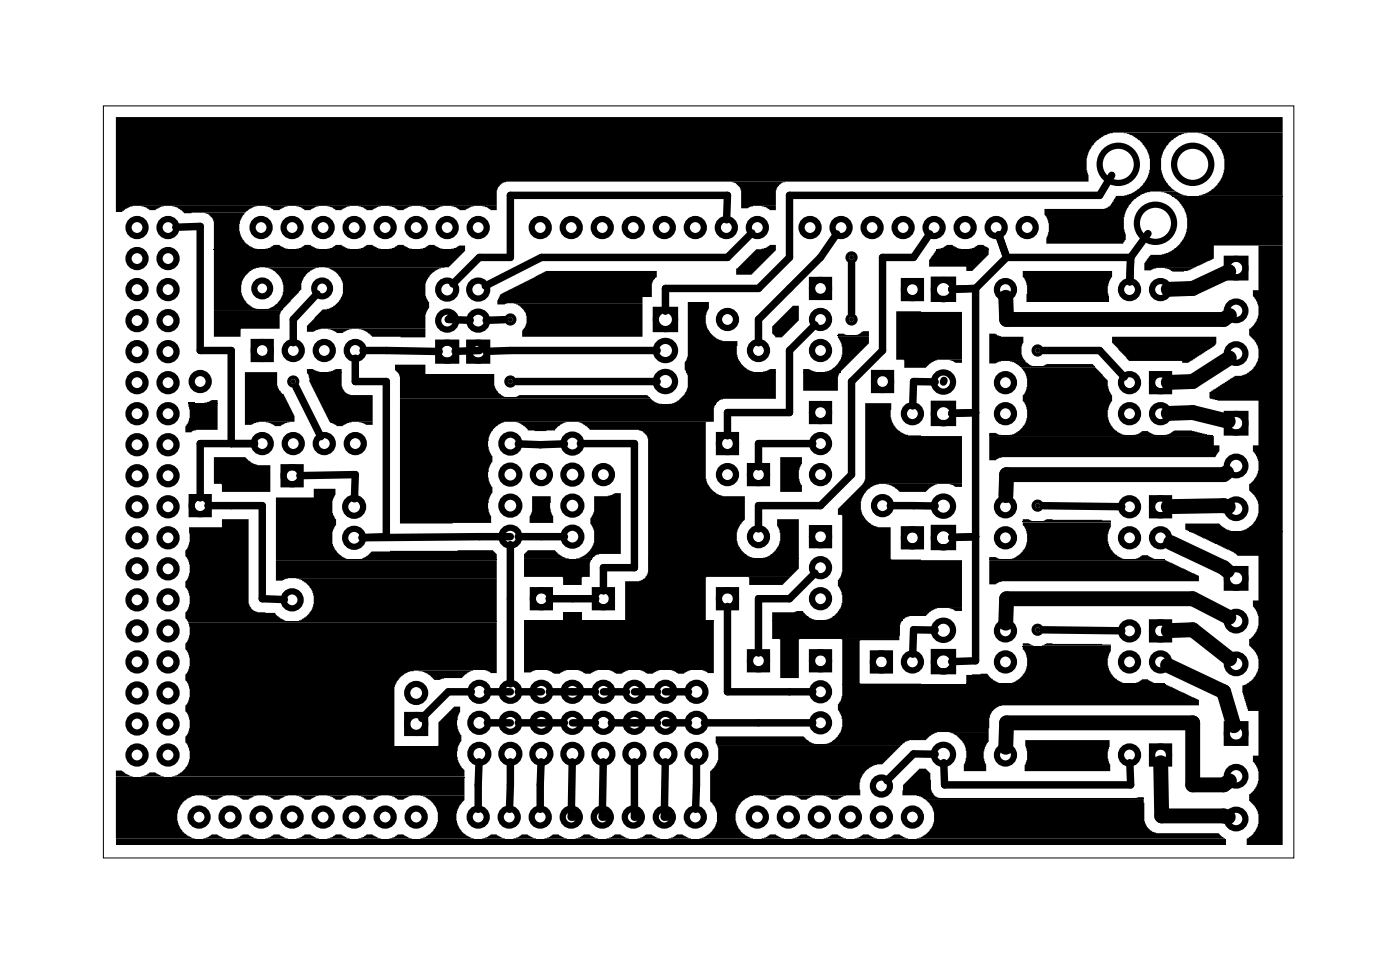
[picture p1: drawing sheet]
<svg xmlns="http://www.w3.org/2000/svg" width="115mm" height="79mm" viewBox="0 0 115 79" stroke-linecap="round" stroke-linejoin="round" font-family="sans-serif">
<g fill="none" stroke="#000" stroke-width=".08">
<path d="M8.5 8.7h97.5v61.5h-97.5zM96 16.1h9M15.4 33h2.4M17.5 20.4h20.6M17.5 25.4h5.7M25.1 30.5h2.9M32.8 32.6h20.4M32.8 33.1h25.8M56.2 30.5h7.3M65.8 30.5h3M68.6 27.5h2.6M76.7 20.4h4.3"/>
<path d="M81 35.7h18.3M83.6 30h6.1M15.4 50.9h25.3M22.6 45.8h18.1M42.9 45.8h5.6M42.9 50.8h15.6M53.1 45.7h12.3M63.2 50.8h10.7M69 56h26.5M79.1 56h16.3M81 45.8h14.4M83.8 42.7h7.2"/>
<path d="M83.8 52.9h7.2M97.4 43.5h7.6M9.5 63.6h28.5M9.5 68.7h90.9M15.4 61.1h22.1M58.7 61h15.2M75.7 65.4h18"/>
</g>
<g fill="#000">
<path d="M11.6 16.8l1.8 .1h-.2l-.5 .3h-.5l-.2-.2zM16.8 17.4h3.3l-.5 .7v1l.3 .5 .3 .4 .8 .4h-3.5v-2.3l-.1-.2-.3-.4zM14.1 16.8l6.9 .1h-.2l-.4 .2-.3 .3-5 .1-.5-.5zM21.7 16.8l1.9 .1h-.2l-.5 .3h-.5l-.2-.2zM24.3 16.8l1.8 .1h-.2l-.5 .3h-.5l-.2-.2zM26.8 16.8l1.8 .1h-.2l-.4 .3h-.5l-.2-.2zM29.4 16.8l1.8 .1h-.2l-.5 .3h-.5l-.2-.2zM31.9 16.8l1.8 .1h-.2l-.4 .3h-.5l-.3-.2zM34.4 16.8l1.9 .1h-.2l-.5 .3h-.5l-.2-.2zM37 16.8l1.8 .1h-.2l-.5 .3h-.5l-.2-.2zM39.5 16.8h1.2v.4h-.5l-.2-.2zM62.4 16.8h1.1v.4h-.5l-.2-.2z"/>
<path d="M59.9 14.9h4.4l-.3 .1-.4 .4-.1 1.4h-1.8l-.4 .3h-.6l-.1-1.7-.4-.4zM95.1 15.7h1.3l.4 .2 .4 .1h-1.3l-.2-.1zM85.5 17.1h5l.5-.3 .4-.8h.9l1-.5 .6-.7 .2-.6v-1.5l-.2-.5-.6-.7-.6-.4-.7-.2h5.2l-.6 .2-.6 .4-.7 .7-.2 .7v1.1l.1 .5 .4 .6 .7 .6h-2.1l-.7 .2-.6 .4-.5 .5-.3 .8-.1 1.2 .2 .3v.5l-.2 .3h-6.3v-.5l.2-.4v-.7l-.2-.6-.2-.1zM9.5 9.6h95.5v1.3h-14.1l-.5 .2-.5 .4-.5 .5-.3 .4-.1 .5v1.1l.1 .3v.6h-47.7l-.5 .2-.2 .3v1.4h-29.8l-.6 .3-.3 .3h-.5zM98.1 10.9h6.9v5.1h-6.8l1-.4 .7-.7 .3-.7 .1-1.2-.3-.8-.4-.5-.7-.6zM96.1 16.1h8.9v4h-5.6v1.1l-1.6 .7h-3.1l-.4 .2h-.6v-.6l.5-.6h.9l.9-.3 .7-.7 .4-.6 .1-.6v-1.1l-.2-.5-.4-.6zM15.4 33h.6zM16.8 33l.3-.1 .2-.2h.5v.3zM15.4 33.1h2.4v2.1h-1.8l-.3 .1v.1h-.5v-.5l.2-.2 .1-.5v-.7zM17.5 37.4h2.6l.5 .5 .5 .2h1v2.2h-3.9l-.1-.7h-.6zM20.1 30.5h2.6v1.2l.3 .4 .3 .2 .8 1.7v.5h-2.9l-.6 .3h-.5zM21.7 20.4l.4-.1 .3-.3h.5l.1 .2 .6 .2z"/>
<path d="M17.5 25.4h5.6l-.2 .3v1.2h-3.1l-.1 .7h-2.2zM21.8 34.5l1.9 .1h-.3l-.4 .3h-.5l-.4-.3zM24.3 20.4l.3-.1 .3-.3h.5l.1 .2 .6 .2zM25.1 30.2h.5l.6 .3h-1.1zM21.7 21.9h4.4h-.3l-.4 .2-.4 .4-.3 .6v.6l-1.5 1.6h-1.4l.6-.2 .6-.5 .2-.4v-.9l-.2-.6-.5-.5zM26.8 20.4l.4-.1 .3-.3h.5v.2l.6 .2zM26.9 30.4h.4l.2-.2h.5v.3zM25.1 30.5h2.9v1.1l.3 .6 .4 .1h1.8v2.2h-1.7l-.4 .1-.3 .3h-.5l-.1-.1a.9 .9 0 0 1-.7-.8l-1.5-2.7v-.6zM26.9 26.9l1.9 .1h-.4l-.3 .3h-.5l-.3-.2zM29.4 20.4l.3-.1 .3-.3h.5l.1 .2 .6 .2zM29.4 34.5h1.1v.3h-.5zM31.9 20.4l.3-.1 .4-.3h.5v.2l.6 .2z"/>
<path d="M29.4 26.9h5.4v.7h-4.3l-.4-.4zM32.3 29.9h2.5v.7h5.7v1l.1 .3 .3 .3 .5 .3h-8.6v-1.7l-.1-.2-.4-.3zM34.4 20.4l.4-.1 .3-.3h.5l.1 .2 .6 .2zM26.7 21.9h9.7l-.4 .1-.6 .3-.4 .4-.2 .5v1l.2 .5h.1v.5l-.1 .1-.2 .4v1.2h-8.5l-.6 .3h-.6v-.5l.6-.6v-.1l.7-.7h.6l.4-.3 .4-.3 .3-.6v-1l-.2-.4-.6-.6zM37 20.4l.3-.1 .3-.2h.5v.3zM17.5 20.5h20.6v.1l-1.3 1.3h-15.8l-.5 .3-.5 .5-.2 .6v.7l.2 .6 .3 .3 .4 .3 .4 .1h-3.6zM42.3 34.5l4.1 .1-.5 .1-.4 .4v.1l-1.7 .1-.6-.1-.2-.3zM42.1 24.8h10.5v2.8h-9.8v-.5l.2-.2 .1-.4v-.7l-.1-.3-.3-.3-.3-.3zM42.2 32.5h.1l.2-.2h10.5l.1 .2zM32.8 32.6h20.5l.3 .3 .6 .2h-21.4zM40.9 24.1l3.8-1.9h9.1v.5h-.2l-.2 .5v1.1h-.8v.5h-11.1l-.2 .1h-.6v-.3l.2-.3zM47.4 34.5h10.5l-.1 4.7 .1 .4 .4 .5 .6 .4 .3 .1h1.8v2l-.3 .2-.3 .6-.1 .9 .4 .7 .5 .5 .5 .2h-8.6v-9.8l-.1-.3-.4-.3-.3-.1h-4l-.3-.3z"/>
<path d="M56.3 24.7h1.8v.6l-.3 .5v.7l.2 .5 .5 .6 .4 .2 .3 .1h1.2l-.1 1.1 .2 .5 .5 .6 .7 .4h-5.5l-.1-.2v-.6l.2-.5zM32.8 33.2h25.8l-.1 .2v1.1l-17.4 .1-.7 .5-.3 .5-.1 .5v.7l.2 .5h.1v.5l-.2 .4-.1 .4v.8l.2 .4 .1 .1v.5l-.2 .3-.1 .5v.7l.2 .3v.6l-7.4 .1zM60.3 22h.1l1.5-1.6h.7l.4-.4h.5v.5l-1.9 2h-1.3zM62.5 30.4h.3l.2-.2h.5v.3zM56.2 30.5h7.3v2.1h-4.3l-.3 .1-.3 .4h-3.8l.8-.3 .6-.8 .1-.3v-1zM63.9 26l1-1h.5v1.2l-1.4 1.4h-.5v-.1l-.3-.2v-.6zM63.9 37.4h1.8v.6l-.3 .5v.7l.2 .5h.1v.6h-1.8zM65.8 30.2h.5l.5 .3h-1zM65.8 30.5h3l-.2 .3v1.2h-2.8zM68.6 27.3h.5l.3 .2h-.8zM70.1 27.4l.3-.1 .3-.2h.5v.4zM68.6 27.5h2.6v.6l-2.3 2.3v.1h-1.3l.7-.4 .6-.7 .1-.4v-.6z"/>
<path d="M70.9 33h2.1l-.1 1.2 .1 .3 .5 .7 .7 .4 1.2 .1h3.4v3.9h-6.8l-.9 .4-.3 .4-.3 .6v.7l.1 .4 .6 .7 .7 .4h1l.1 2.6 5.8 .1v3.9h-2.1l-.6 .3-.3 .3h-1.3l-.3 .1-.1 .2h-.1v.1h-6.4l.3-.1 .5-.3 .4-.6 .2-.4-.1-1-.3-.4v-.5l.2-.2 .2-.5v-4.6l-.4-.1v-.5l2.1-1.9 .2-.4zM73.4 25.5h5.4v3.9h-2.1l-.6 .4-.3 .3h-1.7v-.6l-.7-.1zM72.6 39.6l4.1 .1-.4 .1-.5 .5h-2.2l-.4-.4zM76.9 20.4l.3-.1 .3-.3h.5l.1 .2 .6 .2zM77.8 29.4h1v.3h-.6zM77.8 39.6h1v.3h-.6zM79.4 20.4l.3-.1 .4-.3h.5v.2l.3 .1 .1 .1zM76.6 20.5h4.4v.4l-1.4 1.3h-.5v-.4h-3v-.5l.3-.4zM81 27.3h.5l.5 .3h1.8v.5l-.1 .2v.7l.3 .5h-2l-.4 .3h-.6zM81 35.4h.6l.4 .2h-1zM82.7 29.5h1.3l.3 .4 .3 .1h-1.1l-.4-.3zM85.3 30h.2l.2-.2h3.8l.2 .2z"/>
<path d="M83.6 30.1h6.1l1 1 .1 .7 .2 .5h.1v.6h-.1l-.3 .7v.6l.1 .3 .5 .7 .8 .4h-9.4l.4-.1 .7-.5 .3-.8v-.9l-.2-.3-.1-.1v-.6l.1-.1 .2-.5v-.7l-.2-.6zM83.8 22.2h7.3v.5h-.1l-.3 .7 .1 1.3h-6.7v-1.3l-.2-.6-.1-.1zM92.9 35.6l.3-.1 .3-.2h.5l.1 .1 .6 .2zM95.4 35.6l.3-.1 .5-.3h1.4l1.4 .4zM95.4 21.9l2.3 .1-.7 .2h-1l-.3-.2zM81 35.7h18.4v.8h.5v.5l-.2 .1-.1 .3h-17.6l-.4 .2v.1h-.6zM91.1 27.6h8.5v.5l-.2 .3-2.1 1.3h-.5v-.2h-4.4l-.2-.3-.6-.6v-.1l-.5-.4zM103.1 20.1h1.9v23.4h-3.3l.4-.2 .6-.4 .4-.9-.1-1-.2-.4-.5-.4v-.6h.1l.3-.3 .4-.8v-.8l-.2-.5-.3-.2v-.5h.5v-3.7h-3.4l-.7-.2v-.5l2.1-1.3h.6l.4-.2 .6-.4 .3-.7v-1.2l-.2-.4-.5-.4v-.6h.1l.3-.3 .4-.8v-.8l-.2-.5-.3-.2v-.5h.5zM15.5 43.2h2.7v-.7h2.2v7.1l.2 .3 .3 .2 1.6 .1v.1l.5 .3 .6 .3h-8.2l-.2-.3v-.5l.1-.1 .2-.3v-.9l-.2-.6-.1-.1v-.5l.1-.1 .2-.4v-.9l-.2-.5-.1-.1v-.6l.1-.1 .2-.5zM22.6 40.7h3.1v-.7h1.8v.5l-.3 .5v1l.2 .5h.1v.5l-.1 .1-.2 .4v1l.2 .5 .3 .3 .3 .3 .5 .2h-5.9zM36.6 58.4l.6-.6h.5v.5l-.2 .4-.1 .7 .1 .4 .3 .4v.5l-.3 .4h-1.6v-2zM34.3 54.9h4.3l-.3 .2-.5 .4h-1.4l-.3 .2h-.6l-.5-.5z"/>
<path d="M29.5 45.8l.5-.2 .4-.5 10-.1 .3 .3v.5zM22.6 45.9h18.1v1.4h-17.1l-.4 .2h-.6zM24.3 47.3h16.4v3.6h-16.4l.4-.2 .5-.3 .3-.4 .2-.5v-.7l-.2-.6-.5-.5zM15.4 50.9h25.3v3.9l-6.8 .1-.8 .3-.4 .4-.4 .6v4.9h-16.9l-.1-.2-.1-.1v-.5l.1-.1 .2-.4v-.9l-.2-.5-.1-.1v-.6l.1-.1 .2-.3v-.9l-.2-.6-.1-.1v-.5l.1-.1 .2-.4v-.9l-.2-.5-.1-.1v-.5l.1-.1 .2-.6v-.7zM39.8 54.8h.9v.3h-.5zM43.6 40.6h1.5l-.1 1 .2 .4 .1 .2v.6h-1.9v-.6l.2-.3zM43 45.2l.2-.2h2.3l.6 .6 .5 .2h-3.7v-.5zM44.8 54.8l1.6 .1h-.2l-.3 .3h-.5zM46.1 50.1h1.5v.7h-1.5zM42.9 45.8h5.5l-.1 .3v1.1l-.7 .1v.6h-1.5v-.7h-3.2zM47.4 54.8l1.5 .1h-.1l-.4 .3h-.5zM48.7 40.6h1.1l.5-.2h.5v4.9h-1.7l-.3 .1-.3 .4h-1.3l.8-.4 .4-.4 .3-.6v-1l-.2-.4-.1-.1v-.5h.1l.2-.5z"/>
<path d="M49.9 54.8l1.6 .1h-.2l-.4 .3h-.5zM52.5 54.8l1.5 .1h-.2l-.3 .3h-.5zM55 54.8l1.5 .1-.3 .1-.2 .2h-.5zM42.9 50.8h15.6v4h-14.7l-.3 .3h-.6zM57.5 54.8h1v.3h-.5zM61.3 47.2l3.4 .1-.6 .6h-2.7zM63.6 42.5h1.8v3.2h-2.9l.7-.4 .6-.7 .1-.3v-.7l-.3-.5zM51.2 47.6h1.2l.4-.2 .3-.5v-1.1h12.3v.8l-.6 .6h-6.9l-.1 3.6h-6.6zM63.2 50.1h1.9l.1-.1h.6v.1l.5 .5 .5 .2h-3.6zM68.9 52.3h4.7v.1l-3.2 .1v3.5h5h-6.4zM63.2 50.8l10.7 .1-.2 .2-.1 1.2h-8.1l-.1 3.2h-1.5v-3.1l-.7-.1zM77.8 49.8h1v.2h-.6z"/>
<path d="M79.1 55.3l1.8-.1 .1 .2 .4 .3 .6 .3h-2.9zM77.8 59.9h3.2v.8l-.2 .1-.2 .7v.6l.2 .5v.5h-1.9v-.5l.2-.5v-.6l-.1-.5-.2-.3-.5-.5zM81 45.6h.6l.4 .2h-1zM83.8 42.5h.5l.3 .2h-.8zM83.8 52.7h.5l.3 .2h-.8zM85.3 42.7h.2l.2-.2 5.3 .1v.1zM85.3 52.8h.2l.2-.1 5.3 .1v.1zM83.8 42.8h7.2v.4l-.3 .5v.6l.1 .4 .5 .7 .8 .4h-9.4l.8-.4 .5-.7 .1-.3v-.7l-.2-.6-.1-.1zM83.8 52.9h7.2v.4l-.3 .6v.6l.1 .3 .5 .8 .8 .4h-9.4l.8-.4 .5-.7 .1-.4v-.7l-.2-.5-.1-.1zM92.9 45.8l.3-.1 .3-.3h.5l.1 .2 .6 .2zM92.9 55.9h.3l.3-.3h.5l.1 .1 .6 .3zM81 45.9h14.5l2.7 1.2v.5h-16.2l-.4 .1v.1h-.6z"/>
<path d="M69 56.1h26.6l2.6 1.2v.4h-16.2l-.5 .3-.4 .6-.1 1.3h-4.3l-.6 .3-.3 .4h-1.3l-.3 .1-.3 .2h-6.3l.7-.3 .3-.3 .3-.6 .1-.8-.1-.4-.3-.4v-.5l.2-.2 .2-.4zM97.1 42.9h2.8l.5 .4 .4 .2h-3.5l-.2-.1zM97.5 43.5h7.5v25.7h-2.9v-.5l.6-.4 .4-.9-.1-1-.2-.4-.5-.4v-.6h.1l.3-.3 .4-.8-.1-1-.2-.4-.2-.1v-.5h.5v-3.7h-.9l-.5-1.5v-.6l.4-.1 .6-.4 .4-.9-.1-1-.2-.4-.5-.4v-.6h.1l.3-.3 .4-.8v-.8l-.2-.5-.3-.2v-.5h.5v-3.7h-1.8l-.3-.3zM9.5 63.1h.5l.3 .2 .6 .3h-1.4zM11.6 63.5h.3l.3-.3h.5l.1 .1 .6 .3zM16.7 68.6h.3l.3-.3h.5l.1 .1 .6 .3zM16.7 65.1l1.8 .1h-.2l-.5 .3h-.5l-.2-.2zM19.2 68.6h.3l.4-.3h.5v.1l.6 .3zM19.2 65.1l1.8 .1h-.2l-.4 .3h-.5l-.3-.2zM21.7 68.6h.4l.3-.3h.5l.1 .1 .6 .3zM21.7 65.1l1.9 .1h-.2l-.5 .3h-.5l-.2-.2zM24.3 68.6h.3l.3-.3h.5l.1 .1 .6 .3z"/>
<path d="M24.3 65.1l1.8 .1h-.2l-.5 .3h-.5l-.2-.2zM26.8 68.6h.4l.3-.3h.5v.1l.6 .3zM26.8 65.1l1.8 .1h-.2l-.4 .3h-.5l-.2-.2zM29.4 68.6h.3l.3-.3h.5l.1 .1 .6 .3zM29.4 65.1l1.8 .1h-.2l-.5 .3h-.5l-.2-.2zM31.9 68.6h.3l.4-.3h.5v.1l.6 .3zM31.9 65.1l1.8 .1h-.2l-.4 .3h-.5l-.3-.2zM15.4 61.1h22.1l-.1 .4 .1 .7 .3 .6 .2 .2v.6h-23.9l.8-.4 .4-.5 .2-.5v-.7zM9.5 63.6h28.5v1.5h-22.1l-.6 .3-.4 .3-.3 .6-.1 .3v.6l.3 .7 .5 .5 .6 .3h-6.4zM34.4 65.1h3.6v.4l-.4 .4-.2 .5v.8l.4 .9 .4 .3 .6 .3h-4.4l.8-.4 .5-.5 .2-.5v-.8l-.2-.5-.5-.5zM39.5 68.6h.4l.3-.3h.5v.1l.6 .3zM42.1 68.6h.3l.3-.3h.5l.1 .1 .6 .3z"/>
<path d="M44.6 68.6h.3l.4-.3h.5v.1l.6 .3zM47.1 68.6h.4l.3-.3h.5l.1 .1 .6 .3zM49.7 68.6h.3l.3-.3h.5l.1 .1 .6 .3zM52.2 68.6h.4l.3-.3h.5v.1l.6 .3zM54.8 68.6h.3l.3-.3h.5l.1 .1 .6 .3zM62.4 68.6h.3l.3-.3h.5l.1 .1 .6 .3zM62.4 65.1l1.8 .1h-.2l-.5 .3h-.5l-.2-.2zM58.6 60.3h7.2l.5 .4 .5 .2h-8.1zM64.9 68.6h.4l.3-.3h.5v.1l.6 .3zM64.9 65.1l1.8 .1h-.2l-.4 .3h-.5l-.2-.2zM67.5 68.6h.3l.3-.3h.5l.1 .1 .6 .3zM67.5 65.1l1.8 .1h-.2l-.5 .3h-.5l-.2-.2z"/>
<path d="M70 68.6h.3l.4-.3h.5v.1l.6 .3zM72.5 68.6h.4l.3-.3h.5l.1 .1 .6 .3zM58.7 61h15.1l-1.5 1.6h-.7l-.4 .2-.4 .4-.4 .6v.2v1.1l-8.9 .1-.7 .3-.3 .4-.3 .7v.6l.4 .9 .5 .3 .6 .3h-4.4l.8-.4 .4-.5 .2-.5v-1l-.2-.3-.3-.4v-2.5l.3-.3 .3-.6v-1zM74.2 64l1.1-1.1h.5l.4 .4 .1 1.5 .3 .4 .4 .2h-1.4l-.1-.1-.4-.2h-1.2l.1-.9zM84 60.6h6.9v.5l-.2 .4v.6l.2 .5v.5h-7v-.5l.2-.4v-.7l-.1-.4zM93 65.3h.7v.1zM75.7 65.4h18v1.8l.2 .5 .5 .4 .3 .1h5.1l.5 .5h-25.2l.7-.4 .5-.5 .2-.5v-.8l-.1-.3-.3-.4zM9.5 68.7h90.9v.5h-90.9z"/>
</g>
<g fill="#000">
<circle cx="88" cy="11.5" r=".95"/>
<circle cx="19.6" cy="38.8" r=".95"/>
<circle cx="21.6" cy="32.4" r=".95"/>
<circle cx="24" cy="31.2" r=".2"/>
<circle cx="27.8" cy="33.3" r=".95"/>
<circle cx="41.8" cy="31.2" r=".2"/>
<circle cx="41.8" cy="26.2" r=".2"/>
<circle cx="51.1" cy="23.5" r=".95"/>
<circle cx="57.8" cy="28.7" r=".95"/>
<circle cx="69.7" cy="26.2" r=".2"/>
<circle cx="69.7" cy="21.1" r=".2"/>
<circle cx="72.4" cy="35.8" r=".95"/>
<circle cx="77.1" cy="27.1" r=".95"/>
<circle cx="85" cy="28.7" r=".2"/>
<circle cx="89.3" cy="23.4" r=".95"/>
<circle cx="89.5" cy="31.8" r=".95"/>
<circle cx="85" cy="51.6" r=".2"/>
<circle cx="85" cy="41.4" r=".2"/>
<circle cx="88.8" cy="44.2" r=".95"/>
<circle cx="89.1" cy="61.8" r=".95"/>
</g>
<g fill="none" stroke="#000" stroke-width=".51">
<path d="M20.8 28h1.4v1.4h-1.4zM23.2 38.2h1.4v1.4h-1.4zM35.9 28.1h1.5v1.4h-1.5zM38.4 28.1h1.5v1.4h-1.5zM53.7 25.4h1.6v1.5h-1.6zM58.9 35.6h1.4v1.4h-1.4zM61.4 38.2h1.4v1.4h-1.4zM66.5 22.9h1.4v1.4h-1.4zM66.5 33.1h1.4v1.4h-1.4zM71.6 30.5h1.4v1.4h-1.4zM74 23h1.4v1.4h-1.4zM76.5 33.1h1.5v1.5h-1.5z"/>
<path d="M76.5 22.9h1.5v1.6h-1.5zM94.3 30.6h1.4v1.4h-1.4zM100.5 33.9h1.5v1.5h-1.5zM100.5 21.2h1.5v1.5h-1.5zM15.7 40.7h1.4v1.4h-1.4zM33.3 58.5h1.5v1.5h-1.5zM43.6 48.3h1.4v1.4h-1.4zM48.7 48.3h1.4v1.4h-1.4zM58.9 48.3h1.4v1.4h-1.4zM61.4 53.4h1.4v1.4h-1.4zM66.5 43.2h1.4v1.4h-1.4zM66.5 53.4h1.4v1.4h-1.4z"/>
<path d="M71.5 53.5h1.4v1.4h-1.4zM74 43.3h1.4v1.4h-1.4zM76.5 43.2h1.5v1.6h-1.5zM76.5 53.4h1.5v1.5h-1.5zM94.3 50.9h1.4v1.4h-1.4zM94.3 40.8h1.4v1.4h-1.4zM100.5 59.3h1.5v1.5h-1.5zM100.5 46.6h1.5v1.5h-1.5zM94.3 61.1h1.4v1.4h-1.4z"/>
<circle cx="11.2" cy="18.6" r=".7"/>
<circle cx="13.8" cy="18.6" r=".7"/>
<circle cx="21.4" cy="18.6" r=".7"/>
<circle cx="23.9" cy="18.6" r=".7"/>
<circle cx="26.5" cy="18.6" r=".7"/>
<circle cx="29" cy="18.6" r=".7"/>
<circle cx="31.5" cy="18.6" r=".7"/>
<circle cx="34.1" cy="18.6" r=".7"/>
<circle cx="36.6" cy="18.6" r=".7"/>
<circle cx="39.2" cy="18.6" r=".7"/>
<circle cx="44.2" cy="18.6" r=".7"/>
<circle cx="46.8" cy="18.6" r=".7"/>
<circle cx="49.3" cy="18.6" r=".7"/>
<circle cx="51.9" cy="18.6" r=".7"/>
<circle cx="54.4" cy="18.6" r=".7"/>
<circle cx="56.9" cy="18.6" r=".7"/>
<circle cx="59.5" cy="18.6" r=".7"/>
<circle cx="62" cy="18.6" r=".7"/>
<circle cx="66.3" cy="18.6" r=".7"/>
<circle cx="68.9" cy="18.6" r=".7"/>
<circle cx="71.4" cy="18.6" r=".7"/>
<circle cx="74" cy="18.6" r=".7"/>
<circle cx="76.5" cy="18.6" r=".7"/>
<circle cx="79" cy="18.6" r=".7"/>
<circle cx="81.6" cy="18.6" r=".7"/>
<circle cx="84.1" cy="18.6" r=".7"/>
<circle cx="91.6" cy="13.5" r="1.52"/>
<circle cx="94.6" cy="18.3" r="1.52"/>
<circle cx="97.7" cy="13.5" r="1.52"/>
<circle cx="11.2" cy="31.3" r=".7"/>
<circle cx="11.2" cy="33.9" r=".7"/>
<circle cx="11.2" cy="36.4" r=".7"/>
<circle cx="11.2" cy="21.2" r=".7"/>
<circle cx="11.2" cy="38.9" r=".7"/>
<circle cx="11.2" cy="23.7" r=".7"/>
<circle cx="11.2" cy="26.2" r=".7"/>
<circle cx="11.2" cy="28.8" r=".7"/>
<circle cx="13.8" cy="33.9" r=".7"/>
<circle cx="13.8" cy="31.3" r=".7"/>
<circle cx="13.8" cy="36.4" r=".7"/>
<circle cx="13.8" cy="21.2" r=".7"/>
<circle cx="13.8" cy="38.9" r=".7"/>
<circle cx="13.8" cy="23.7" r=".7"/>
<circle cx="13.8" cy="26.2" r=".7"/>
<circle cx="13.8" cy="28.8" r=".7"/>
<circle cx="16.4" cy="31.2" r=".7"/>
<circle cx="21.5" cy="36.3" r=".7"/>
<circle cx="21.5" cy="28.7" r=".7"/>
<circle cx="23.9" cy="38.9" r=".7"/>
<circle cx="24" cy="36.3" r=".7"/>
<circle cx="24" cy="28.7" r=".7"/>
<circle cx="26.6" cy="36.3" r=".7"/>
<circle cx="26.6" cy="28.7" r=".7"/>
<circle cx="29.1" cy="36.3" r=".7"/>
<circle cx="29.1" cy="28.7" r=".7"/>
<circle cx="36.6" cy="26.2" r=".74"/>
<circle cx="36.6" cy="28.8" r=".74"/>
<circle cx="36.6" cy="23.7" r=".74"/>
<circle cx="39.2" cy="26.2" r=".74"/>
<circle cx="39.2" cy="28.8" r=".74"/>
<circle cx="39.2" cy="23.7" r=".74"/>
<circle cx="41.8" cy="36.3" r=".74"/>
<circle cx="41.8" cy="38.9" r=".74"/>
<circle cx="44.3" cy="38.9" r=".7"/>
<circle cx="46.9" cy="36.3" r=".74"/>
<circle cx="46.9" cy="38.9" r=".74"/>
<circle cx="49.4" cy="38.9" r=".7"/>
<circle cx="54.5" cy="31.2" r=".79"/>
<circle cx="54.5" cy="28.7" r=".79"/>
<circle cx="54.5" cy="26.2" r=".79"/>
<circle cx="59.6" cy="36.3" r=".7"/>
<circle cx="59.6" cy="26.2" r=".7"/>
<circle cx="59.6" cy="38.9" r=".7"/>
<circle cx="62.1" cy="38.9" r=".7"/>
<circle cx="62.1" cy="28.7" r=".7"/>
<circle cx="67.2" cy="38.9" r=".7"/>
<circle cx="67.2" cy="28.7" r=".7"/>
<circle cx="67.2" cy="26.2" r=".7"/>
<circle cx="67.2" cy="23.6" r=".7"/>
<circle cx="67.2" cy="36.3" r=".7"/>
<circle cx="67.2" cy="33.8" r=".7"/>
<circle cx="72.3" cy="31.2" r=".7"/>
<circle cx="74.7" cy="33.9" r=".7"/>
<circle cx="74.7" cy="23.7" r=".7"/>
<circle cx="77.3" cy="31.3" r=".79"/>
<circle cx="77.3" cy="23.7" r=".79"/>
<circle cx="77.3" cy="33.9" r=".79"/>
<circle cx="82.3" cy="31.3" r=".7"/>
<circle cx="82.3" cy="33.9" r=".7"/>
<circle cx="82.3" cy="23.7" r=".7"/>
<circle cx="92.5" cy="31.3" r=".7"/>
<circle cx="92.5" cy="23.7" r=".7"/>
<circle cx="92.5" cy="33.9" r=".7"/>
<circle cx="95" cy="31.3" r=".7"/>
<circle cx="95" cy="23.7" r=".7"/>
<circle cx="95" cy="33.9" r=".7"/>
<circle cx="101.2" cy="28.9" r=".76"/>
<circle cx="101.2" cy="34.6" r=".76"/>
<circle cx="101.2" cy="21.9" r=".76"/>
<circle cx="101.2" cy="38.1" r=".76"/>
<circle cx="101.2" cy="25.4" r=".76"/>
<circle cx="11.2" cy="51.6" r=".7"/>
<circle cx="11.2" cy="56.7" r=".7"/>
<circle cx="11.2" cy="46.6" r=".7"/>
<circle cx="11.2" cy="49.1" r=".7"/>
<circle cx="11.2" cy="54.2" r=".7"/>
<circle cx="11.2" cy="59.3" r=".7"/>
<circle cx="11.2" cy="41.5" r=".7"/>
<circle cx="11.2" cy="44" r=".7"/>
<circle cx="13.8" cy="44" r=".7"/>
<circle cx="13.8" cy="49.1" r=".7"/>
<circle cx="13.8" cy="54.2" r=".7"/>
<circle cx="13.8" cy="56.7" r=".7"/>
<circle cx="13.8" cy="41.5" r=".7"/>
<circle cx="13.8" cy="51.6" r=".7"/>
<circle cx="13.8" cy="46.6" r=".7"/>
<circle cx="13.8" cy="59.3" r=".7"/>
<circle cx="16.4" cy="41.4" r=".7"/>
<circle cx="23.9" cy="49.1" r=".7"/>
<circle cx="29" cy="41.5" r=".74"/>
<circle cx="29" cy="44" r=".74"/>
<circle cx="34.1" cy="56.7" r=".74"/>
<circle cx="34.1" cy="59.3" r=".74"/>
<circle cx="39.3" cy="56.6" r=".74"/>
<circle cx="39.3" cy="59.2" r=".74"/>
<circle cx="41.8" cy="43.9" r=".74"/>
<circle cx="41.8" cy="41.4" r=".74"/>
<circle cx="41.8" cy="56.6" r=".74"/>
<circle cx="41.8" cy="59.2" r=".74"/>
<circle cx="44.3" cy="49" r=".7"/>
<circle cx="44.3" cy="56.6" r=".74"/>
<circle cx="44.3" cy="59.2" r=".74"/>
<circle cx="46.9" cy="43.9" r=".74"/>
<circle cx="46.9" cy="41.4" r=".74"/>
<circle cx="46.9" cy="56.6" r=".74"/>
<circle cx="46.9" cy="59.2" r=".74"/>
<circle cx="49.4" cy="49" r=".7"/>
<circle cx="49.4" cy="56.6" r=".74"/>
<circle cx="49.4" cy="59.2" r=".74"/>
<circle cx="52" cy="56.6" r=".74"/>
<circle cx="52" cy="59.2" r=".74"/>
<circle cx="54.5" cy="56.6" r=".74"/>
<circle cx="54.5" cy="59.2" r=".74"/>
<circle cx="57" cy="56.6" r=".74"/>
<circle cx="57" cy="59.2" r=".74"/>
<circle cx="59.6" cy="49" r=".7"/>
<circle cx="62.1" cy="54.1" r=".7"/>
<circle cx="62.1" cy="43.9" r=".7"/>
<circle cx="67.2" cy="49" r=".7"/>
<circle cx="67.2" cy="59.2" r=".7"/>
<circle cx="67.2" cy="56.6" r=".7"/>
<circle cx="67.2" cy="43.9" r=".7"/>
<circle cx="67.2" cy="46.5" r=".7"/>
<circle cx="67.2" cy="54.1" r=".7"/>
<circle cx="72.2" cy="54.2" r=".7"/>
<circle cx="72.3" cy="41.4" r=".7"/>
<circle cx="74.7" cy="54.2" r=".7"/>
<circle cx="74.7" cy="44" r=".7"/>
<circle cx="77.3" cy="41.4" r=".79"/>
<circle cx="77.3" cy="51.6" r=".79"/>
<circle cx="77.3" cy="54.2" r=".79"/>
<circle cx="77.3" cy="44" r=".79"/>
<circle cx="82.3" cy="51.6" r=".7"/>
<circle cx="82.3" cy="41.5" r=".7"/>
<circle cx="82.3" cy="54.2" r=".7"/>
<circle cx="82.3" cy="44" r=".7"/>
<circle cx="92.5" cy="51.6" r=".7"/>
<circle cx="92.5" cy="41.5" r=".7"/>
<circle cx="92.5" cy="54.2" r=".7"/>
<circle cx="92.5" cy="44" r=".7"/>
<circle cx="95" cy="41.5" r=".7"/>
<circle cx="95" cy="51.6" r=".7"/>
<circle cx="95" cy="54.2" r=".7"/>
<circle cx="95" cy="44" r=".7"/>
<circle cx="101.2" cy="54.3" r=".76"/>
<circle cx="101.2" cy="41.6" r=".76"/>
<circle cx="101.2" cy="47.3" r=".76"/>
<circle cx="101.2" cy="50.8" r=".76"/>
<circle cx="11.2" cy="61.8" r=".7"/>
<circle cx="13.8" cy="61.8" r=".7"/>
<circle cx="16.3" cy="66.9" r=".7"/>
<circle cx="18.8" cy="66.9" r=".7"/>
<circle cx="21.4" cy="66.9" r=".7"/>
<circle cx="23.9" cy="66.9" r=".7"/>
<circle cx="26.5" cy="66.9" r=".7"/>
<circle cx="29" cy="66.9" r=".7"/>
<circle cx="31.5" cy="66.9" r=".7"/>
<circle cx="34.1" cy="66.9" r=".7"/>
<circle cx="39.2" cy="66.9" r=".7"/>
<circle cx="39.3" cy="61.7" r=".74"/>
<circle cx="41.7" cy="66.9" r=".7"/>
<circle cx="41.8" cy="61.7" r=".74"/>
<circle cx="44.2" cy="66.9" r=".7"/>
<circle cx="44.3" cy="61.7" r=".74"/>
<circle cx="46.8" cy="66.9" r=".7"/>
<circle cx="46.9" cy="61.7" r=".74"/>
<circle cx="49.3" cy="66.9" r=".7"/>
<circle cx="49.4" cy="61.7" r=".74"/>
<circle cx="51.9" cy="66.9" r=".7"/>
<circle cx="52" cy="61.7" r=".74"/>
<circle cx="54.4" cy="66.9" r=".7"/>
<circle cx="54.5" cy="61.7" r=".74"/>
<circle cx="56.9" cy="66.9" r=".7"/>
<circle cx="57" cy="61.7" r=".74"/>
<circle cx="62" cy="66.9" r=".7"/>
<circle cx="64.6" cy="66.9" r=".7"/>
<circle cx="67.1" cy="66.9" r=".7"/>
<circle cx="69.6" cy="66.9" r=".7"/>
<circle cx="72.2" cy="66.9" r=".7"/>
<circle cx="72.2" cy="64.3" r=".7"/>
<circle cx="74.7" cy="66.9" r=".7"/>
<circle cx="77.3" cy="61.8" r=".79"/>
<circle cx="82.3" cy="61.8" r=".7"/>
<circle cx="92.5" cy="61.8" r=".7"/>
<circle cx="95" cy="61.8" r=".7"/>
<circle cx="101.2" cy="67" r=".76"/>
<circle cx="101.2" cy="60" r=".76"/>
<circle cx="101.2" cy="63.5" r=".76"/>
</g>
<g fill="none" stroke="#000" stroke-width=".5">
<circle cx="21.5" cy="23.6" r=".65"/>
<circle cx="26.4" cy="23.6" r=".65"/>
</g>
<g fill="none" stroke="#000" stroke-width=".3">
<circle cx="24" cy="31.2" r=".35"/>
<circle cx="41.8" cy="31.2" r=".35"/>
<circle cx="41.8" cy="26.2" r=".35"/>
<circle cx="69.7" cy="26.2" r=".35"/>
<circle cx="69.7" cy="21.1" r=".35"/>
<circle cx="85" cy="28.7" r=".35"/>
<circle cx="85" cy="51.6" r=".35"/>
<circle cx="85" cy="41.4" r=".35"/>
</g>
<g fill="none" stroke="#000" stroke-width=".61">
<path d="M14.4 18.6l2-.1v10.2h2.5v7.6M59.5 18l.1-2h-17.8v5.1h-2.5l-2.2 2.1M61.6 19.1l-2 2h-15.3l-4.6 2.3M68.5 19.1l-1.3 2-5.1 5.1v1.9M76.1 19.1l-1.3 2h-2.5v7.6l-2.6 2.5v7.7l-2.5 2.5h-5.1v1.9M81.8 19.2l.6 1.9M91 14.3l-.9 1.7h-25.4v5.1l-2.6 2.5h-7.6v1.9M94 19.1l-1.4 2M20.8 36.3h-4.4v4.5M24.2 31.7l2.1 4M24.6 38.9h4.5l-.1 1.9M26 24.1l-2 2.1v1.9"/>
<path d="M29.1 29.3v1.9h2.5v12.7l-1.9 .1 12.1-.1M29.7 28.7l6.3 .1M37.1 25.8l-.4 .4h1.8M39.6 28.3l-.3 .4-2 .1M41.3 26.2h-1.5M42.3 31.2h11.5M46.2 36.3l-2 .1-1.8-.1M47.5 36.3h4.5v10.2h-2.6v1.9M53.8 28.7h-12l-2 .1M66.6 36.3h-4.5v1.9M66.7 26.6l-2 2.1v5.1h-5.1v1.9M69.7 21.6v4.1"/>
<path d="M76.6 31.3l-1.8-.1-.1 2M77.3 31.1v.2M79.9 23.6l-2 .1M79.9 33.8h-2M79.9 23.6v30.5l-2 .1M82.4 21.1h10.2M82.4 21.1l-2.5 2.5M85.5 28.7h4.6l2 2.2M92.6 21.1l-.1 2M17 41.4h4.5v7.6l1.8 .1M38.6 56.6h-1.9l-2.2 2.2M39.9 56.6h1.9"/>
<path d="M39.9 59.2h1.9M41.8 44.6v11.4M42.4 56.6h1.9M42.4 59.2h3.8M42.4 43.9h3.8M45 49h3.8M45 56.6h3.8M46.9 59.2h1.9M49.4 56.6h1.9M50.1 59.2h3.7M52 56.6h1.8M54.5 56.6h1.9"/>
<path d="M54.5 59.2h1.9M57.7 59.2h8.9M59.6 49.6v7h7M66.7 46.9l-2 2.1h-2.6v4.5M72.9 41.4h3.7M76.6 51.6h-1.8l-.1 2M79.9 43.9l-2 .1M85.5 51.6h6.4M85.5 41.4l6.4 .1M39.2 62.4v3.9M41.8 62.4l-.1 3.9M44.3 62.4l-.1 3.9"/>
<path d="M46.9 62.4l-.1 4.5h.6M49.4 62.4l-.1 4.5h.7M52 62.4v4.5h.5M54.5 62.4l-.1 4.5h.6M57 62.4v3.9M76.6 61.7h-1.8l-2.2 2.2M77.3 62.4l.1 1.9h15.2l-.1-1.9"/>
</g>
<path d="M82.4 24.3v1.9h17.8l.5-.4M95.7 33.8h2l2.9 .7M100.5 38.7l-.3 .2h-17.8v1.7M100.6 22.2l-2.9 1.4-2 .1M100.7 29.3l-3 1.9-2 .1M95.6 54.5l4.6 2.1 .8 2.8M95.7 51.6h2l3 2.3M95.7 41.5l4.5-.1 .4 .1M95.9 44.4l4.3 2.1 .3 .2M100.6 50.5l-2.9-1.5h-15.3v2M82.4 61.2v-2h15.3v5.1h2.5l.5-.4M95.1 62.4v4.4h5.1l.4 .1" fill="none" stroke="#000" stroke-width="1.2"/>
</svg>
